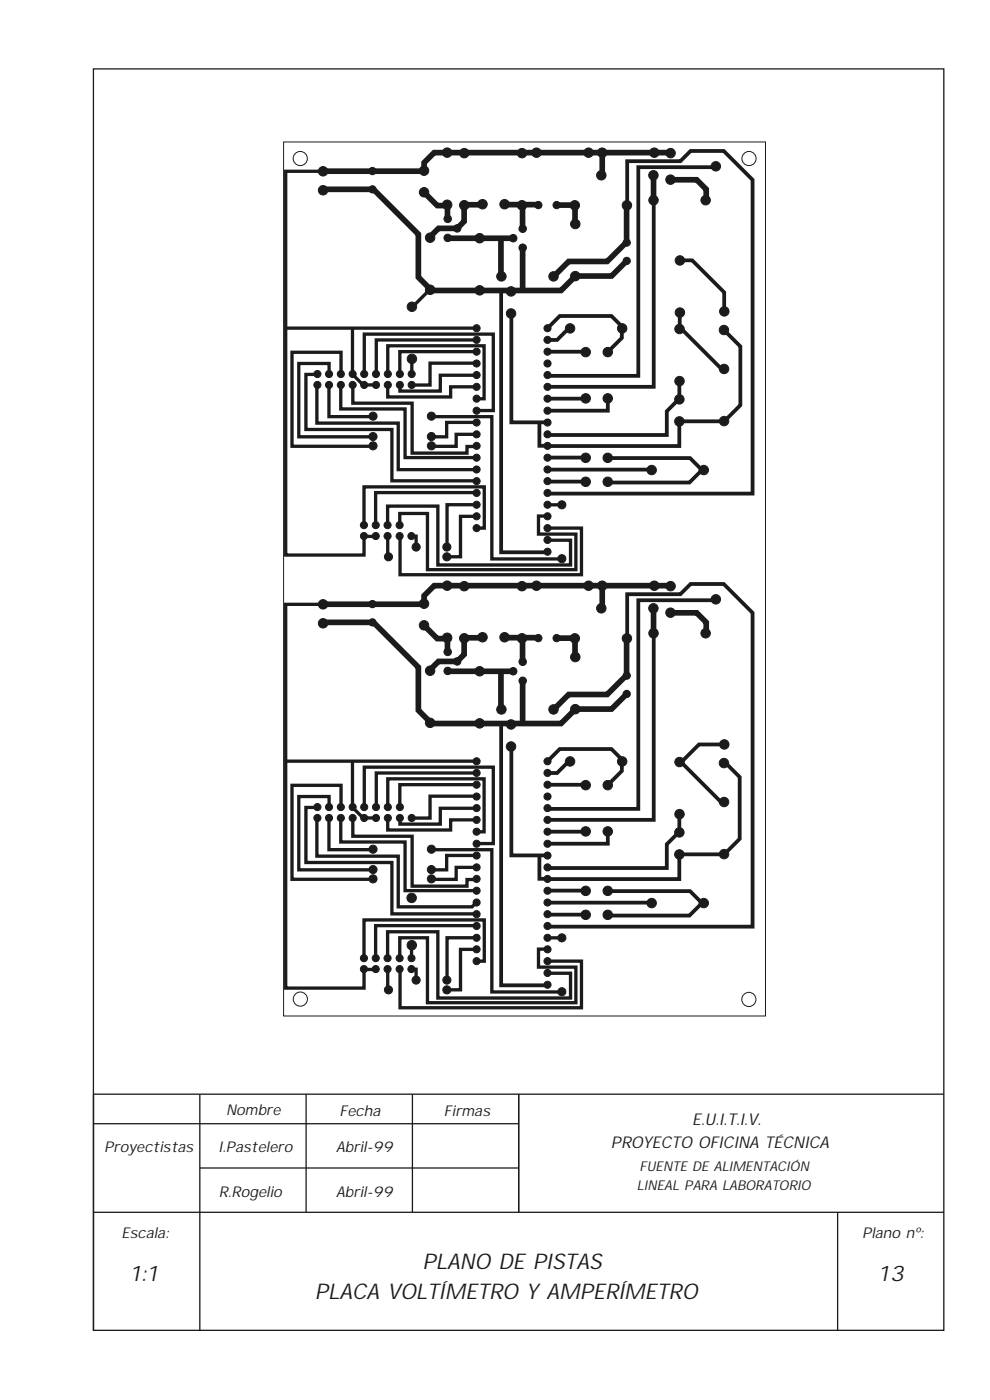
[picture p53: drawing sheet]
<svg xmlns="http://www.w3.org/2000/svg" width="210mm" height="296mm" viewBox="0 0 210 296" stroke-linecap="round" stroke-linejoin="round" font-family="sans-serif">
<defs><g id="words">
<g font-size="4.6" fill="#1f1a17">
<text x="89.4" y="268.5">PLANO DE PISTAS</text>
<text x="27.4" y="271.2">1:1</text>
<text x="66.6" y="274.9">PLACA VOLTÍMETRO Y AMPERÍMETRO</text>
<text x="185.8" y="271.2">13</text>
</g>
<g font-size="3.4" fill="#1f1a17">
<text x="146.5" y="238.1">E.U.I.T.I.V.</text>
<text x="129.3" y="242.9">PROYECTO OFICINA TÉCNICA</text>
</g>
<g font-size="3.1" fill="#1f1a17">
<text x="47.8" y="236.1">Nombre</text>
<text x="71.9" y="236.2">Fecha</text>
<text x="94" y="236.2">Firmas</text>
<text x="22.1" y="243.8">Proyectistas</text>
<text x="46.2" y="243.9">I.Pastelero</text>
<text x="71.2" y="243.8">Abril-99</text>
<text x="46.3" y="253.3">R.Rogelio</text>
<text x="71.2" y="253.4">Abril-99</text>
<text x="25.7" y="262">Escala:</text>
<text x="182.5" y="262">Plano nº:</text>
</g>
<g font-size="2.9" fill="#1f1a17">
<text x="134.8" y="251.8">LINEAL PARA LABORATORIO</text>
<text x="135.4" y="247.8">FUENTE DE ALIMENTACIÓN</text>
</g>
</g></defs>
<path d="M19.8 14.6h180v267h-180zM19.8 231.6h180zM19.8 237.9h90zM19.8 231.6v50M42.3 231.6v50M64.8 231.6v25M87.3 231.6v25M109.8 231.6v25M19.8 256.6h180zM42.3 247.2h67.5zM177.3 256.6v25" fill="none" stroke="#1f1a17" stroke-width=".28"/>
<g fill="#1f1a17" stroke="#1f1a17" stroke-width=".21">
<circle cx="94.7" cy="32.3" r="1"/>
<circle cx="94.7" cy="43.3" r="1"/>
<circle cx="94.7" cy="124" r="1"/>
<circle cx="94.7" cy="135" r="1"/>
<circle cx="98.3" cy="32.4" r="1"/>
<circle cx="98.3" cy="43.4" r="1"/>
<circle cx="98.3" cy="124.1" r="1"/>
<circle cx="98.3" cy="135.1" r="1"/>
<circle cx="110.5" cy="32.4" r="1"/>
<circle cx="110.5" cy="43.4" r="1"/>
<circle cx="110.5" cy="124.1" r="1"/>
<circle cx="110.5" cy="135.1" r="1"/>
<circle cx="121.8" cy="47.4" r="1"/>
<circle cx="121.8" cy="58.4" r="1"/>
<circle cx="121.8" cy="139.1" r="1"/>
<circle cx="121.8" cy="150.1" r="1"/>
<circle cx="101.5" cy="50.4" r="1"/>
<circle cx="101.5" cy="61.5" r="1"/>
<circle cx="101.5" cy="142.1" r="1"/>
<circle cx="101.5" cy="153.1" r="1"/>
<circle cx="118.9" cy="106.9" r=".86"/>
<circle cx="118.9" cy="118.3" r=".86"/>
<circle cx="118.9" cy="198.5" r=".86"/>
<circle cx="118.9" cy="209.9" r=".86"/>
<circle cx="94.6" cy="117.9" r=".86"/>
<circle cx="82.2" cy="117.9" r=".86"/>
<circle cx="94.6" cy="209.5" r=".86"/>
<circle cx="82.2" cy="209.5" r=".86"/>
<circle cx="91.3" cy="92.4" r=".86"/>
<circle cx="79" cy="92.4" r=".86"/>
<circle cx="91.3" cy="184.1" r=".86"/>
<circle cx="79" cy="184.1" r=".86"/>
<circle cx="91.3" cy="94.4" r=".86"/>
<circle cx="79" cy="94.4" r=".86"/>
<circle cx="91.3" cy="186" r=".86"/>
<circle cx="79" cy="186" r=".86"/>
<circle cx="91.3" cy="88.1" r=".86"/>
<circle cx="79" cy="88.1" r=".86"/>
<circle cx="91.3" cy="179.7" r=".86"/>
<circle cx="79" cy="179.7" r=".86"/>
<circle cx="94.6" cy="115.8" r=".86"/>
<circle cx="88.1" cy="115.8" r=".86"/>
<circle cx="94.6" cy="207.5" r=".86"/>
<circle cx="88.1" cy="207.5" r=".86"/>
<circle cx="91" cy="50.3" r="1"/>
<circle cx="91" cy="61.3" r="1"/>
<circle cx="91" cy="142" r="1"/>
<circle cx="91" cy="153" r="1"/>
<circle cx="87.2" cy="64.9" r="1"/>
<circle cx="87.2" cy="76" r="1"/>
<circle cx="132.7" cy="43.5" r="1"/>
<circle cx="121.7" cy="43.5" r="1"/>
<circle cx="132.7" cy="135.1" r="1"/>
<circle cx="121.7" cy="135.1" r="1"/>
<circle cx="117.2" cy="58.5" r="1"/>
<circle cx="106.1" cy="58.5" r="1"/>
<circle cx="117.2" cy="150.2" r="1"/>
<circle cx="106.1" cy="150.2" r="1"/>
<circle cx="131.7" cy="69.5" r="1"/>
<circle cx="120.7" cy="69.5" r="1"/>
<circle cx="131.7" cy="161.2" r="1"/>
<circle cx="120.7" cy="161.2" r="1"/>
<circle cx="149" cy="99.5" r="1"/>
<circle cx="137.9" cy="99.5" r="1"/>
<circle cx="149" cy="191.2" r="1"/>
<circle cx="137.9" cy="191.2" r="1"/>
<circle cx="87.2" cy="200.1" r="1"/>
<circle cx="87.1" cy="190.1" r="1"/>
<circle cx="153.3" cy="78.1" r="1"/>
<circle cx="153.3" cy="89.1" r="1"/>
<circle cx="153.3" cy="169.8" r="1"/>
<circle cx="153.3" cy="180.8" r="1"/>
<circle cx="143.8" cy="69.6" r="1"/>
<circle cx="143.8" cy="80.7" r="1"/>
<circle cx="143.8" cy="161.3" r="1"/>
<circle cx="143.8" cy="172.3" r="1"/>
<circle cx="143.9" cy="55.1" r="1"/>
<circle cx="143.9" cy="66.2" r="1"/>
<circle cx="138.5" cy="32.3" r="1"/>
<circle cx="127.5" cy="32.3" r="1"/>
<circle cx="138.5" cy="124" r="1"/>
<circle cx="127.5" cy="124" r="1"/>
<circle cx="138.3" cy="37.1" r="1"/>
<circle cx="127.3" cy="37.1" r="1"/>
<circle cx="138.3" cy="128.8" r="1"/>
<circle cx="127.3" cy="128.8" r="1"/>
<circle cx="149.4" cy="42.4" r="1"/>
<circle cx="138.3" cy="42.4" r="1"/>
<circle cx="149.4" cy="134" r="1"/>
<circle cx="138.3" cy="134" r="1"/>
<circle cx="151.5" cy="35.2" r="1"/>
<circle cx="141.9" cy="38" r="1"/>
<circle cx="141.9" cy="32.4" r="1"/>
<circle cx="151.5" cy="126.9" r="1"/>
<circle cx="141.9" cy="129.7" r="1"/>
<circle cx="141.9" cy="124.1" r="1"/>
<circle cx="124.6" cy="32.3" r="1"/>
<circle cx="113.6" cy="32.3" r="1"/>
<circle cx="124.6" cy="124" r="1"/>
<circle cx="113.6" cy="124" r="1"/>
<circle cx="94.8" cy="46.3" r=".79"/>
<circle cx="94.8" cy="50.4" r=".79"/>
<circle cx="96.8" cy="48.3" r=".79"/>
<circle cx="94.8" cy="138" r=".79"/>
<circle cx="94.8" cy="142" r=".79"/>
<circle cx="96.8" cy="140" r=".79"/>
<circle cx="110.6" cy="52.4" r=".79"/>
<circle cx="110.6" cy="48.4" r=".79"/>
<circle cx="108.6" cy="50.4" r=".79"/>
<circle cx="110.6" cy="144.1" r=".79"/>
<circle cx="110.6" cy="140.1" r=".79"/>
<circle cx="108.6" cy="142.1" r=".79"/>
<circle cx="89.8" cy="36.1" r="1"/>
<circle cx="89.8" cy="40.7" r="1"/>
<circle cx="89.8" cy="127.8" r="1"/>
<circle cx="89.8" cy="132.4" r="1"/>
<circle cx="68.4" cy="36.3" r="1"/>
<circle cx="68.4" cy="40.3" r="1"/>
<circle cx="68.4" cy="127.9" r="1"/>
<circle cx="68.4" cy="131.9" r="1"/>
<circle cx="106.8" cy="43.2" r="1"/>
<circle cx="102.1" cy="43.2" r="1"/>
<circle cx="106.8" cy="134.9" r="1"/>
<circle cx="102.1" cy="134.9" r="1"/>
<circle cx="128.6" cy="74.5" r="1"/>
<circle cx="124" cy="74.5" r="1"/>
<circle cx="128.6" cy="166.2" r="1"/>
<circle cx="124" cy="166.2" r="1"/>
<circle cx="143.8" cy="84.5" r="1"/>
<circle cx="143.8" cy="89.2" r="1"/>
<circle cx="143.8" cy="176.2" r="1"/>
<circle cx="143.8" cy="180.9" r="1"/>
<circle cx="153.3" cy="65.9" r="1"/>
<circle cx="153.2" cy="69.9" r="1"/>
<circle cx="153.3" cy="157.6" r="1"/>
<circle cx="153.2" cy="161.5" r="1"/>
<circle cx="128.6" cy="84.3" r="1"/>
<circle cx="124" cy="84.3" r="1"/>
<circle cx="128.6" cy="176" r="1"/>
<circle cx="124" cy="176" r="1"/>
<circle cx="128.6" cy="96.9" r="1"/>
<circle cx="124" cy="96.9" r="1"/>
<circle cx="128.6" cy="188.6" r="1"/>
<circle cx="124" cy="188.6" r="1"/>
<circle cx="128.6" cy="102" r="1"/>
<circle cx="124" cy="102" r="1"/>
<circle cx="128.6" cy="193.6" r="1"/>
<circle cx="124" cy="193.6" r="1"/>
<circle cx="108.2" cy="66.4" r="1"/>
<circle cx="108.2" cy="61.7" r="1"/>
<circle cx="108.2" cy="158" r="1"/>
<circle cx="108.2" cy="153.3" r="1"/>
<circle cx="78.8" cy="36.2" r=".77"/>
<circle cx="78.8" cy="40.1" r=".77"/>
<circle cx="78.8" cy="127.9" r=".77"/>
<circle cx="78.8" cy="131.7" r=".77"/>
<circle cx="117.8" cy="43.4" r=".77"/>
<circle cx="113.9" cy="43.4" r=".77"/>
<circle cx="117.8" cy="135.1" r=".77"/>
<circle cx="113.9" cy="135.1" r=".77"/>
<circle cx="132.7" cy="51.4" r=".77"/>
<circle cx="132.7" cy="55.2" r=".77"/>
<circle cx="132.7" cy="143" r=".77"/>
<circle cx="132.7" cy="146.9" r=".77"/>
<circle cx="77.1" cy="81.5" r=".75"/>
<circle cx="79.6" cy="81.5" r=".75"/>
<circle cx="82.1" cy="81.5" r=".75"/>
<circle cx="67.2" cy="81.5" r=".75"/>
<circle cx="69.6" cy="81.5" r=".75"/>
<circle cx="84.6" cy="81.5" r=".75"/>
<circle cx="72.1" cy="81.5" r=".75"/>
<circle cx="87.1" cy="81.5" r=".75"/>
<circle cx="74.6" cy="81.5" r=".75"/>
<circle cx="77.1" cy="79.2" r=".75"/>
<circle cx="79.6" cy="79.2" r=".75"/>
<circle cx="82.1" cy="79.2" r=".75"/>
<circle cx="67.2" cy="79.2" r=".75"/>
<circle cx="69.6" cy="79.2" r=".75"/>
<circle cx="84.6" cy="79.2" r=".75"/>
<circle cx="72.1" cy="79.2" r=".75"/>
<circle cx="87.1" cy="79.2" r=".75"/>
<circle cx="74.6" cy="79.2" r=".75"/>
<circle cx="77.1" cy="173.1" r=".75"/>
<circle cx="79.6" cy="173.1" r=".75"/>
<circle cx="82.1" cy="173.1" r=".75"/>
<circle cx="67.2" cy="173.1" r=".75"/>
<circle cx="69.6" cy="173.1" r=".75"/>
<circle cx="84.6" cy="173.1" r=".75"/>
<circle cx="72.1" cy="173.1" r=".75"/>
<circle cx="87.1" cy="173.1" r=".75"/>
<circle cx="74.6" cy="173.1" r=".75"/>
<circle cx="77.1" cy="170.8" r=".75"/>
<circle cx="79.6" cy="170.8" r=".75"/>
<circle cx="82.1" cy="170.8" r=".75"/>
<circle cx="67.2" cy="170.8" r=".75"/>
<circle cx="69.6" cy="170.8" r=".75"/>
<circle cx="84.6" cy="170.8" r=".75"/>
<circle cx="72.1" cy="170.8" r=".75"/>
<circle cx="74.6" cy="170.8" r=".75"/>
<circle cx="77" cy="113.5" r=".75"/>
<circle cx="79.5" cy="113.5" r=".75"/>
<circle cx="82" cy="113.5" r=".75"/>
<circle cx="84.6" cy="113.5" r=".75"/>
<circle cx="87.1" cy="113.5" r=".75"/>
<circle cx="77" cy="111.2" r=".75"/>
<circle cx="79.5" cy="111.2" r=".75"/>
<circle cx="82" cy="111.2" r=".75"/>
<circle cx="84.6" cy="111.2" r=".75"/>
<circle cx="77" cy="205.1" r=".75"/>
<circle cx="79.5" cy="205.1" r=".75"/>
<circle cx="82" cy="205.1" r=".75"/>
<circle cx="84.6" cy="205.1" r=".75"/>
<circle cx="87.1" cy="205.1" r=".75"/>
<circle cx="77" cy="202.8" r=".75"/>
<circle cx="79.5" cy="202.8" r=".75"/>
<circle cx="82" cy="202.8" r=".75"/>
<circle cx="84.6" cy="202.8" r=".75"/>
<circle cx="87.1" cy="202.8" r=".75"/>
<circle cx="100.9" cy="109.3" r=".75"/>
<circle cx="100.9" cy="111.8" r=".75"/>
<circle cx="100.9" cy="79.4" r=".75"/>
<circle cx="100.9" cy="81.9" r=".75"/>
<circle cx="100.9" cy="84.4" r=".75"/>
<circle cx="100.9" cy="94.4" r=".75"/>
<circle cx="100.9" cy="96.9" r=".75"/>
<circle cx="100.9" cy="99.4" r=".75"/>
<circle cx="100.9" cy="69.5" r=".75"/>
<circle cx="100.9" cy="101.8" r=".75"/>
<circle cx="100.9" cy="71.9" r=".75"/>
<circle cx="100.9" cy="86.9" r=".75"/>
<circle cx="100.9" cy="104.3" r=".75"/>
<circle cx="100.9" cy="74.4" r=".75"/>
<circle cx="100.9" cy="89.4" r=".75"/>
<circle cx="100.9" cy="106.8" r=".75"/>
<circle cx="100.9" cy="76.9" r=".75"/>
<circle cx="100.9" cy="91.9" r=".75"/>
<circle cx="100.9" cy="200.9" r=".75"/>
<circle cx="100.9" cy="203.4" r=".75"/>
<circle cx="100.9" cy="171" r=".75"/>
<circle cx="100.9" cy="173.5" r=".75"/>
<circle cx="100.9" cy="176" r=".75"/>
<circle cx="100.9" cy="186" r=".75"/>
<circle cx="100.9" cy="188.5" r=".75"/>
<circle cx="100.9" cy="191" r=".75"/>
<circle cx="100.9" cy="161.1" r=".75"/>
<circle cx="100.9" cy="193.5" r=".75"/>
<circle cx="100.9" cy="163.6" r=".75"/>
<circle cx="100.9" cy="178.6" r=".75"/>
<circle cx="100.9" cy="196" r=".75"/>
<circle cx="100.9" cy="166.1" r=".75"/>
<circle cx="100.9" cy="181.1" r=".75"/>
<circle cx="100.9" cy="198.5" r=".75"/>
<circle cx="100.9" cy="168.6" r=".75"/>
<circle cx="100.9" cy="183.6" r=".75"/>
<circle cx="115.9" cy="109.3" r=".75"/>
<circle cx="115.9" cy="111.8" r=".75"/>
<circle cx="115.9" cy="114.3" r=".75"/>
<circle cx="115.9" cy="116.8" r=".75"/>
<circle cx="115.9" cy="79.4" r=".75"/>
<circle cx="115.9" cy="81.9" r=".75"/>
<circle cx="115.9" cy="84.4" r=".75"/>
<circle cx="115.9" cy="94.4" r=".75"/>
<circle cx="115.9" cy="96.9" r=".75"/>
<circle cx="115.9" cy="99.4" r=".75"/>
<circle cx="115.9" cy="69.5" r=".75"/>
<circle cx="115.9" cy="101.8" r=".75"/>
<circle cx="115.9" cy="71.9" r=".75"/>
<circle cx="115.9" cy="86.9" r=".75"/>
<circle cx="115.9" cy="104.3" r=".75"/>
<circle cx="115.9" cy="74.4" r=".75"/>
<circle cx="115.9" cy="89.4" r=".75"/>
<circle cx="115.9" cy="106.8" r=".75"/>
<circle cx="115.9" cy="76.9" r=".75"/>
<circle cx="115.9" cy="91.9" r=".75"/>
<circle cx="115.9" cy="200.9" r=".75"/>
<circle cx="115.9" cy="203.4" r=".75"/>
<circle cx="115.9" cy="205.9" r=".75"/>
<circle cx="115.9" cy="208.4" r=".75"/>
<circle cx="115.9" cy="171" r=".75"/>
<circle cx="115.9" cy="173.5" r=".75"/>
<circle cx="115.9" cy="176" r=".75"/>
<circle cx="115.9" cy="186" r=".75"/>
<circle cx="115.9" cy="188.5" r=".75"/>
<circle cx="115.9" cy="191" r=".75"/>
<circle cx="115.9" cy="161.1" r=".75"/>
<circle cx="115.9" cy="193.5" r=".75"/>
<circle cx="115.9" cy="163.6" r=".75"/>
<circle cx="115.9" cy="178.6" r=".75"/>
<circle cx="115.9" cy="196" r=".75"/>
<circle cx="115.9" cy="166.1" r=".75"/>
<circle cx="115.9" cy="181.1" r=".75"/>
<circle cx="115.9" cy="198.5" r=".75"/>
<circle cx="115.9" cy="168.6" r=".75"/>
<circle cx="115.9" cy="183.6" r=".75"/>
</g>
<g fill="none" stroke="#1f1a17" stroke-width="1.2" stroke-linecap="butt">
<path d="M127.5 32v5.2M138.3 37v5.2M141.5 38.1h6l2 2v2.6M142.1 32.3h-50.2l-2.1 2.1v1.8h-21.6M68.2 40.1h10.8l9.6 9.5v9.1l2.8 2.8h27.4l3-3.1h7.6l3.3-3.2M90 41l2.5 2.5h2.2v3M95.1 50.4h13.4M102.1 43.3h-3.9v3.6l-1.4 1.4h-4l-1.8 1.8M106 50.5v7.8M106.8 43.3h7.3M110.6 43v5.6M110.6 52.6v8.7"/>
<path d="M117.4 43.4h4.3v4.6M132.6 43.7v7.5l-4.1 4.1h-8.1l-3.2 3.2M68.2 131.7h10.8l9.6 9.5v9.1l2.8 2.8h27.4l3-3h7.6l3.3-3.2M90 132.6l2.5 2.6h2.2v3M102.1 135h-3.9v3.5l-1.4 1.5h-4l-1.8 1.8M106.8 135h7.3M110.6 134.7v5.5M117.4 135.1h4.3v4.5M127.5 123.7v5.2M132.6 135.4v7.5l-4.1 4.1h-8.1l-3.2 3.2M138.3 128.7v5.2M141.5 129.7h6l2 2v2.6"/>
<path d="M142.1 124h-50.2l-2.1 2.1v1.8h-21.6M95.1 142.1h13.4M106 142.2v7.8M110.6 144.3v8.7"/>
</g>
<g fill="none" stroke="#1f1a17" stroke-width=".8" stroke-linecap="butt">
<path d="M151.1 35.4h-16v44.2h-19.3M132.8 43.1v-9h11.2l2.2-2.1h7l6.1 6.1v66.4h-43.5M138.4 42.5v39.4h-22.2M144 55.1h2.5l6.8 6.8v3.7M106.1 61.6v55.3h9.7M108.2 66.6v22.8h7.3M115.4 74.4h8.8M120.8 69.1l-2.9 2.9h-2M131.6 69.1l-2.2-2.2h-10.9l-2.4 2.3M131.6 69.6v1.9l-3.1 3.1M143.9 66v3.3l8.7 8.7M153.1 69.7l3.6 3.6v12.5l-3.4 3.4h-9.5v5.2h-28.1"/>
<path d="M114.2 89.4v5h1.7M115.6 99.4h21.9M115.6 96.9h8.1M115.7 84.4h8.5M128.7 84.2v2.7h-12.8M129.1 97h17l2.3 2.3M143.8 80.4v4.1M144.3 83.9l-3.2 3.1v5.1h-25.4M148.8 99.3l-2.9 2.8h-17.6M115.6 101.9h7.8M132.8 134.8v-9h11.2l2.2-2.2h7l6.1 6.1v66.4h-43.5M138.4 134.2v39.3h-22.2"/>
<path d="M151.1 127h-16v44.2h-19.3M106.1 153.3v55.3h9.7M108.2 158.2v22.9h7.3M153.1 157.6h-5.1l-3.8 3.7 8.6 8.7M115.4 166.1h8.8M115.7 176h8.5M120.8 160.8l-2.9 2.8h-2M128.7 175.9v2.7h-12.8M131.6 160.7l-2.2-2.2h-10.9l-2.4 2.4M131.6 161.3v1.9l-3.1 3.1M143.8 172.1v4.1M144.3 175.6l-3.2 3.1v5h-25.4"/>
<path d="M153.8 161.7l2.8 2.8v13.1l-3.3 3.2h-9.5v5.3h-28.1M114.2 181v5h1.7M115.6 191.1h21.9M115.6 188.5h8.1M115.6 193.6h7.8M129.1 188.6h17l2.3 2.4M148.8 191l-2.9 2.8h-17.6"/>
</g>
<g fill="none" stroke="#1f1a17" stroke-width=".7" stroke-linecap="butt">
<path d="M68.2 36.3h-7.7v81.2h16.6v-4.1M60.4 69.5h40.5M67.3 79.2h-2.5v11.7h18.2v10.9h17.9M69.7 79.2v-2.3h-6.5v15.6h15M72.2 79v-4.4h-10.4v19.9h16.3M74.6 69.4v9.8l2.3 2.3h3.1M77.1 79.1v-8.4h27.3v16.2h-3.4M82.1 79.5v-6.3h20.4v11.2h-1.6M87.2 76v3.1M90.7 61.6l-3 3M100.4 76.9h-9.4v4.6h-3.9M100.7 74.4h-16.1v5.1"/>
<path d="M100.7 72h-21.1v7M101 79.4h-7.8v3.4h-8.6v-1.4M67.1 81.8v7.8h17.2v9.8h16.4M69.6 81.7v6.5h10.2M72.1 81.5v5.1h13.6v10.3h15.3M74.7 81.4v3.9h12.5v10.6h11.6v-1.4h2.1M82.1 81.6v2.4h13.3v-2.1h5.4M90.6 88.2h13.5v30.1h14.6M100.7 89.4h-6.2v3.1h-3.1M100.9 91.9h-4.3v2.6h-5.1M76.6 113.5h2.7M77 110.7v-7.6h25.5v8.7h-1.6"/>
<path d="M82 110.9v-3.8h10.7v12.5h28.1v-5.3h-4.7M82.1 113.8v4.1M87 113.5h1.1v2.7M100.8 104.3h-21.3v6.8M101 106.8h-6.4v8.8M101 109.3h-3.5v8.5h-2.8M115.7 106.9h3.4M115.9 111.8h7.2v9.9h-38.4v-8.5M116.2 109.2h-2.2v3.9h7.9v7.5h-31.4v-11.9h-5.9v2.5M68.2 127.9h-7.7v81.2h16.6v-4.1M60.4 161.1h40.5M67.1 173.4v7.8h17.2v10.8h15.6l1.2-1.2"/>
<path d="M67.3 170.9h-2.5v11.7h18.2v10.8h17.9M69.6 173.3v6.5h10.2M69.7 170.9v-2.3h-6.5v15.5h15M72.1 173.2v5h13.6v10.3h15.3M72.2 170.7v-4.5h-10.4v19.9h16.3M74.6 161v9.9l2.3 2.2h3.1M74.7 173v4h12.5v10.6h11.6v-1.4h2.1M77.1 170.7v-8.3h27.3v16.2h-3.4M82.1 173.2v2.5h13.3v-2.2h5.4M82.1 171.1v-6.2h20.4v11.2h-1.6M90.6 179.9h13.5v30.1h14.6M100.4 168.5h-9.4v4.7h-3.9"/>
<path d="M100.7 166.1h-16.1v5.1M100.7 163.6h-21.1v7.1M101 171.1h-7.8v3.3h-8.6v-1.4M100.7 181.1h-6.2v3h-3.1M100.8 195.9h-21.3v6.9M100.9 183.6h-4.3v2.5h-5.1M101 198.5h-6.4v8.8M115.7 198.5h3.4M76.6 205.2h2.7M77 202.4v-7.7h25.5v8.7h-1.6M82 202.6v-5.4h10.7v14h28.1v-5.2h-4.7M82.1 205.5v4.1"/>
<path d="M87 205.2h1.1v2.6M87.1 200.3v2.7M101 201h-3.5v8.5h-2.8M115.9 203.4h7.2v9.9h-38.4v-8.4M116.2 200.9h-2.2v3.8h7.9v7.5h-31.4v-13.7h-5.9v4.4"/>
</g>
<g fill="none" stroke="#1f1a17" stroke-width=".21">
<path d="M60 30.1h102v185h-102zM76.9 81.5h2.7M77 113.4h2.5M100.8 104.5h-21.1v6.5M76.9 173.2h2.7M100.8 196.1h-21.1v6.6M77 205h2.5"/>
<circle cx="63.6" cy="33.6" r="1.5"/>
<circle cx="158.5" cy="33.6" r="1.5"/>
<circle cx="63.6" cy="211.5" r="1.5"/>
<circle cx="158.5" cy="211.5" r="1.5"/>
</g>
<use href="#words"/>
</svg>
